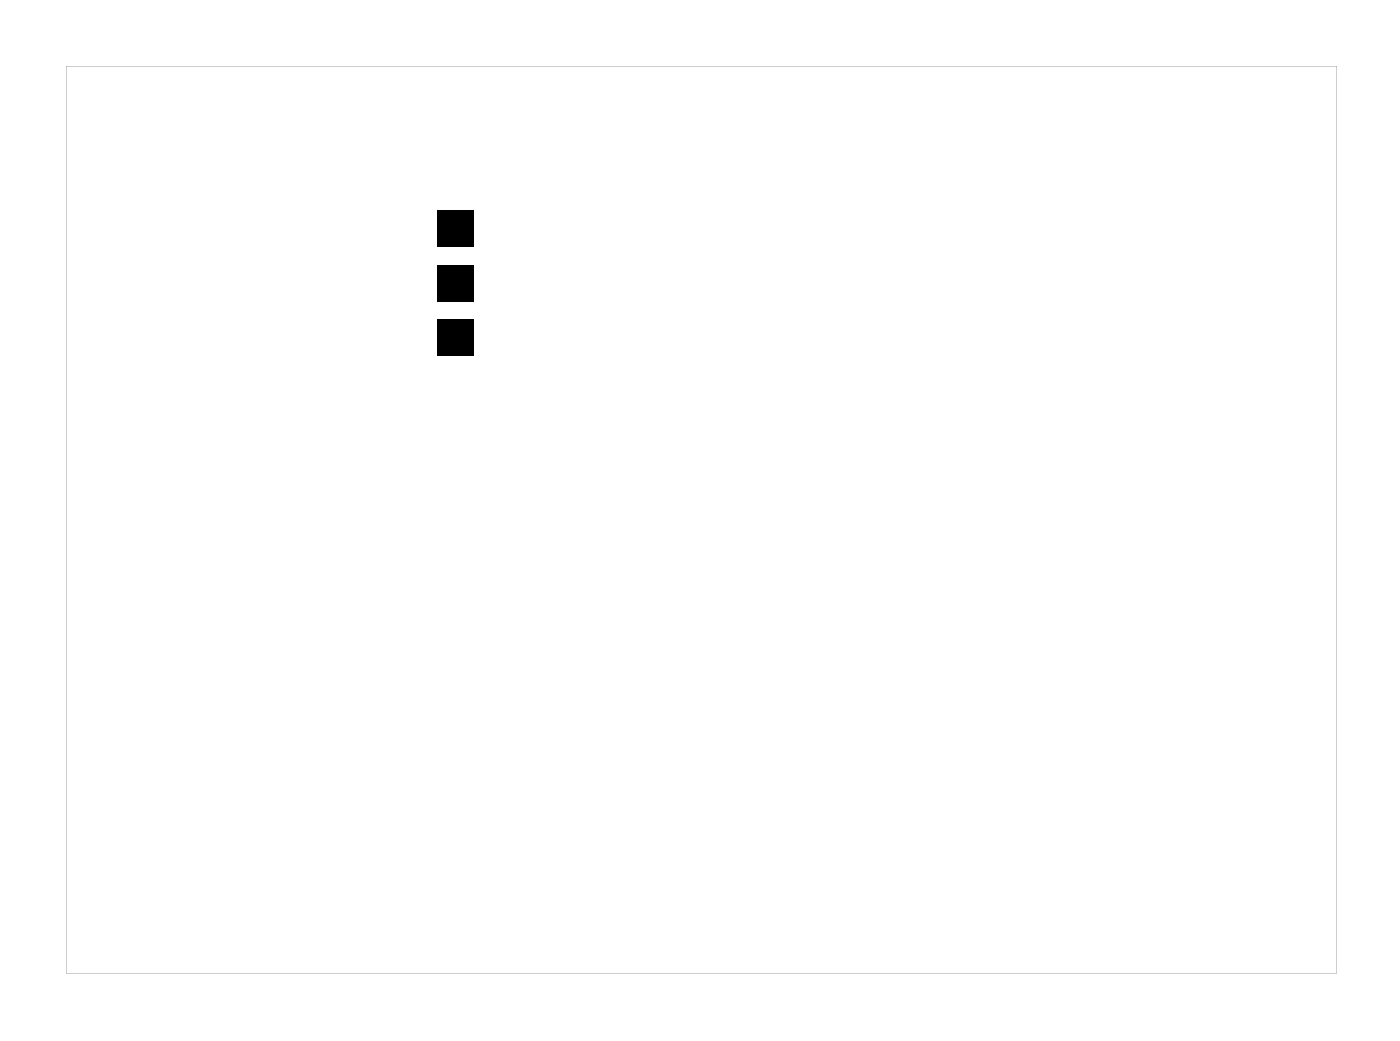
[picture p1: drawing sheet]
<svg xmlns="http://www.w3.org/2000/svg" width="77mm" height="57mm" viewBox="0 0 77 57" stroke-linecap="round" stroke-linejoin="round" font-family="sans-serif">
<g fill="#000">
<path d="M24 11.6h2v2h-2zM24 17.6h2v2h-2zM24 14.6h2v2h-2z"/>
<path d="M3.6 3.6v49.8h69.8v-49.8zM3.6 3.6h69.8v49.8h-69.8z"/>
</g>
</svg>
